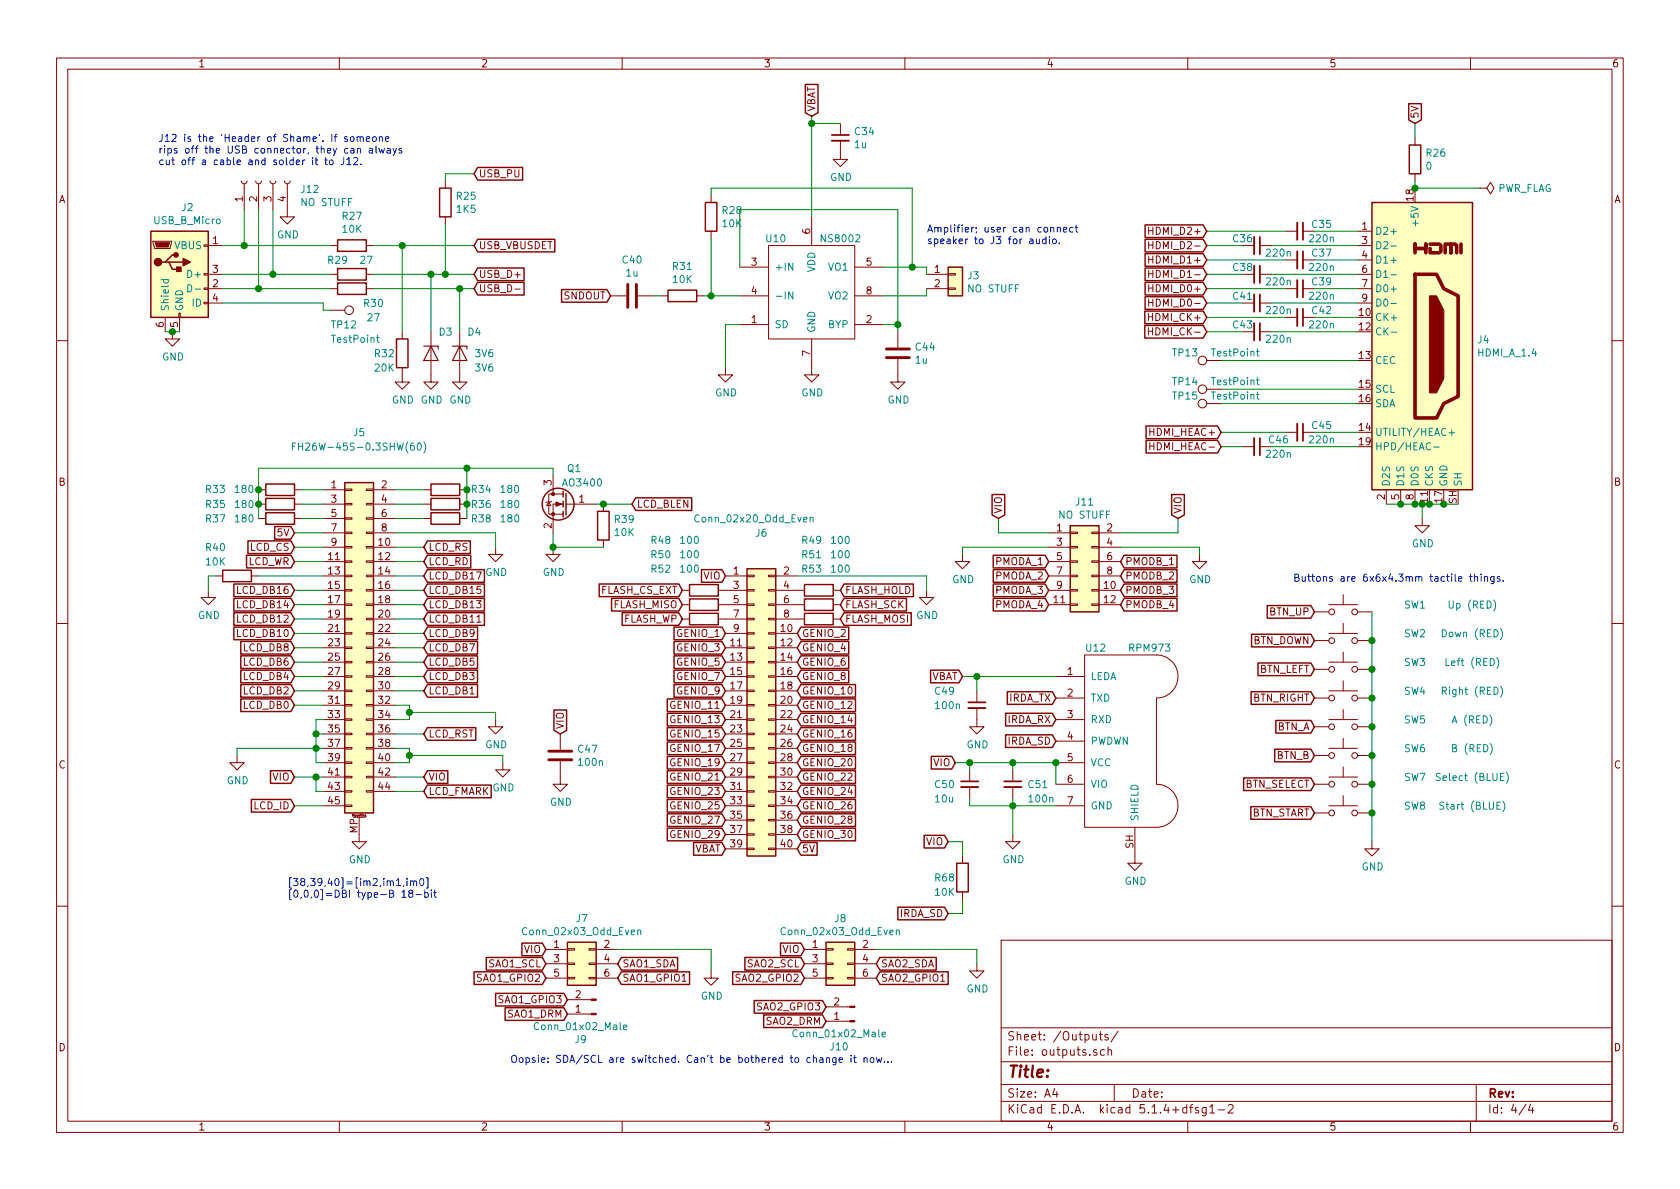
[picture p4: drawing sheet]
<svg xmlns="http://www.w3.org/2000/svg" width="297mm" height="210mm" viewBox="0 0 297 210" stroke-linecap="round" stroke-linejoin="round" font-family="sans-serif">
<defs><g id="words">
<text font-size="2.8" fill="#840000" x="178" y="190.5">Title:</text>
<g font-size="2.1" fill="#840000">
<text x="178" y="184">Sheet: /Outputs/</text>
<text x="178" y="186.7">File: outputs.sch</text>
<text x="178" y="196.9">KiCad E.D.A. kicad 5.1.4+dfsg1-2</text>
<text x="178" y="194.1">Size: A4</text>
<text x="200" y="194.1">Date:</text>
<text x="263" y="194.1">Rev:</text>
<text x="263" y="196.9">Id: 4/4</text>
</g>
<g font-size="1.8" fill="#840000">
<text x="35" y="11.9">1</text>
<text x="85" y="11.9">2</text>
<text x="135" y="11.9">3</text>
<text x="185" y="11.9">4</text>
<text x="235" y="11.9">5</text>
<text x="285" y="11.9">6</text>
<text x="144.1" y="19.8" transform="rotate(-90 144.1 19.8)">VBAT</text>
<text x="250.8" y="21.1" transform="rotate(-90 250.8 21.1)">5V</text>
<text x="10.4" y="35.9">A</text>
<text x="42.9" y="35.7" transform="rotate(-90 42.9 35.7)">1</text>
<text x="45.5" y="35.7" transform="rotate(-90 45.5 35.7)">2</text>
<text x="48" y="35.7" transform="rotate(-90 48 35.7)">3</text>
<text x="50.5" y="35.7" transform="rotate(-90 50.5 35.7)">4</text>
<text x="84.6" y="31.4">USB_PU</text>
<text x="249.9" y="35.5" transform="rotate(-90 249.9 35.5)">18</text>
<text x="285.4" y="35.9">A</text>
<text x="143.3" y="41.4" transform="rotate(-90 143.3 41.4)">6</text>
<text x="203.8" y="41.5">HDMI_D2+</text>
<text x="240.8" y="40.6">1</text>
<text x="37.6" y="43.2">1</text>
<text x="84.6" y="44.1">USB_VBUSDET</text>
<text x="132.9" y="47">3</text>
<text x="153.2" y="47">5</text>
<text x="203.8" y="46.6">HDMI_D1+</text>
<text x="204.2" y="44.1">HDMI_D2-</text>
<text x="240.8" y="43.2">3</text>
<text x="240.8" y="45.7">4</text>
<text x="37.6" y="50.8">2</text>
<text x="37.6" y="48.3">3</text>
<text x="37.6" y="53.3">4</text>
<text x="84.6" y="49.1">USB_D+</text>
<text x="84.6" y="51.7">USB_D-</text>
<text x="99.7" y="53">SNDOUT</text>
<text x="132.9" y="52.1">4</text>
<text x="153.2" y="52.1">8</text>
<text x="165.3" y="48.3">1</text>
<text x="165.3" y="50.8">2</text>
<text x="203.8" y="51.7">HDMI_D0+</text>
<text x="204.2" y="49.1">HDMI_D1-</text>
<text x="240.8" y="48.3">6</text>
<text x="240.8" y="50.8">7</text>
<text x="240.8" y="53.3">9</text>
<text x="29" y="57.9" transform="rotate(-90 29 57.9)">6</text>
<text x="31.5" y="57.9" transform="rotate(-90 31.5 57.9)">5</text>
<text x="132.9" y="57.1">1</text>
<text x="153.2" y="57.1">2</text>
<text x="203.5" y="56.8">HDMI_CK+</text>
<text x="203.9" y="59.3">HDMI_CK-</text>
<text x="204.2" y="54.2">HDMI_D0-</text>
<text x="240.3" y="55.9">10</text>
<text x="240.3" y="58.4">12</text>
<text x="143.3" y="63" transform="rotate(-90 143.3 63)">7</text>
<text x="240.3" y="63.5">13</text>
<text x="240.3" y="68.6">15</text>
<text x="240.3" y="71.1">16</text>
<text x="203.6" y="77.1">HDMI_HEAC+</text>
<text x="240.3" y="76.2">14</text>
<text x="204" y="79.6">HDMI_HEAC-</text>
<text x="240.3" y="78.7">19</text>
<text x="10.4" y="85.9">B</text>
<text x="58.6" y="86.4">1</text>
<text x="58.6" y="88.9">3</text>
<text x="67.5" y="86.4">2</text>
<text x="67.5" y="88.9">4</text>
<text x="97.5" y="85.8" transform="rotate(-90 97.5 85.8)">3</text>
<text x="102.4" y="88.9">1</text>
<text x="112.5" y="89.8">LCD_BLEN</text>
<text x="244.9" y="88.4" transform="rotate(-90 244.9 88.4)">2</text>
<text x="247.4" y="88.4" transform="rotate(-90 247.4 88.4)">5</text>
<text x="249.9" y="88.4" transform="rotate(-90 249.9 88.4)">8</text>
<text x="255" y="88.8" transform="rotate(-90 255 88.8)">17</text>
<text x="257.6" y="89.1" transform="rotate(-90 257.6 89.1)">SH</text>
<text x="285.4" y="85.9">B</text>
<text x="49.1" y="94.9">5V</text>
<text x="58.6" y="91.4">5</text>
<text x="58.6" y="94">7</text>
<text x="67.5" y="91.4">6</text>
<text x="67.5" y="94">8</text>
<text x="97.5" y="93.4" transform="rotate(-90 97.5 93.4)">2</text>
<text x="177.2" y="90.9" transform="rotate(-90 177.2 90.9)">VIO</text>
<text x="186.8" y="94">1</text>
<text x="195.7" y="94">2</text>
<text x="208.9" y="90.9" transform="rotate(-90 208.9 90.9)">VIO</text>
<text x="43.7" y="99.9">LCD_WR</text>
<text x="44.2" y="97.4">LCD_CS</text>
<text x="58.1" y="99.1">11</text>
<text x="58.1" y="101.6">13</text>
<text x="58.6" y="96.5">9</text>
<text x="67" y="96.5">10</text>
<text x="67" y="99.1">12</text>
<text x="67" y="101.6">14</text>
<text x="75.7" y="99.9">LCD_RD</text>
<text x="75.7" y="97.4">LCD_RS</text>
<text x="129.7" y="101.6">1</text>
<text x="138.6" y="101.6">2</text>
<text x="176.1" y="99.9">PMODA_1</text>
<text x="186.8" y="96.5">3</text>
<text x="186.8" y="99.1">5</text>
<text x="186.8" y="101.6">7</text>
<text x="195.7" y="96.5">4</text>
<text x="195.7" y="99.1">6</text>
<text x="195.7" y="101.6">8</text>
<text x="198.9" y="99.9">PMODB_1</text>
<text x="42.1" y="107.6">LCD_DB14</text>
<text x="42.1" y="105">LCD_DB16</text>
<text x="58.1" y="104.1">15</text>
<text x="58.1" y="106.7">17</text>
<text x="67" y="104.1">16</text>
<text x="67" y="106.7">18</text>
<text x="75.7" y="105">LCD_DB15</text>
<text x="75.7" y="102.5">LCD_DB17</text>
<text x="75.7" y="107.6">LCD_DB13</text>
<text x="106.1" y="105">FLASH_CS_EXT</text>
<text x="108.5" y="107.6">FLASH_MISO</text>
<text x="124.4" y="102.5">VIO</text>
<text x="129.7" y="104.1">3</text>
<text x="129.7" y="106.7">5</text>
<text x="138.6" y="104.1">4</text>
<text x="138.6" y="106.7">6</text>
<text x="149.4" y="107.6">FLASH_SCK</text>
<text x="149.4" y="105">FLASH_HOLD</text>
<text x="176.1" y="102.5">PMODA_2</text>
<text x="176.1" y="105">PMODA_3</text>
<text x="176.1" y="107.6">PMODA_4</text>
<text x="186.4" y="106.7">11</text>
<text x="186.8" y="104.1">9</text>
<text x="195.2" y="104.1">10</text>
<text x="195.2" y="106.7">12</text>
<text x="198.9" y="102.5">PMODB_2</text>
<text x="198.9" y="105">PMODB_3</text>
<text x="198.9" y="107.6">PMODB_4</text>
<text x="42.1" y="110.1">LCD_DB12</text>
<text x="42.1" y="112.6">LCD_DB10</text>
<text x="58.1" y="109.2">19</text>
<text x="58.1" y="111.8">21</text>
<text x="67" y="109.2">20</text>
<text x="67" y="111.8">22</text>
<text x="75.7" y="112.6">LCD_DB9</text>
<text x="75.7" y="110.1">LCD_DB11</text>
<text x="110.1" y="110.1">FLASH_WP</text>
<text x="119.8" y="112.6">GENIO_1</text>
<text x="129.7" y="109.2">7</text>
<text x="129.7" y="111.8">9</text>
<text x="138.1" y="111.8">10</text>
<text x="138.6" y="109.2">8</text>
<text x="141.8" y="112.6">GENIO_2</text>
<text x="149.4" y="110.1">FLASH_MOSI</text>
<text x="221.4" y="113.9">BTN_DOWN</text>
<text x="224.5" y="108.8">BTN_UP</text>
<text x="43.1" y="115.2">LCD_DB8</text>
<text x="43.1" y="117.7">LCD_DB6</text>
<text x="58.1" y="114.3">23</text>
<text x="58.1" y="116.8">25</text>
<text x="58.1" y="119.4">27</text>
<text x="67" y="114.3">24</text>
<text x="67" y="116.8">26</text>
<text x="67" y="119.4">28</text>
<text x="75.7" y="115.2">LCD_DB7</text>
<text x="75.7" y="117.7">LCD_DB5</text>
<text x="119.8" y="115.2">GENIO_3</text>
<text x="119.8" y="117.7">GENIO_5</text>
<text x="129.2" y="114.3">11</text>
<text x="129.2" y="116.8">13</text>
<text x="129.2" y="119.4">15</text>
<text x="138.1" y="114.3">12</text>
<text x="138.1" y="116.8">14</text>
<text x="138.1" y="119.4">16</text>
<text x="141.8" y="117.7">GENIO_6</text>
<text x="141.8" y="115.2">GENIO_4</text>
<text x="188.7" y="119.4">1</text>
<text x="222.6" y="119">BTN_LEFT</text>
<text x="43.1" y="125.3">LCD_DB0</text>
<text x="43.1" y="120.3">LCD_DB4</text>
<text x="43.1" y="122.8">LCD_DB2</text>
<text x="58.1" y="121.9">29</text>
<text x="58.1" y="124.5">31</text>
<text x="67" y="121.9">30</text>
<text x="67" y="124.5">32</text>
<text x="75.7" y="120.3">LCD_DB3</text>
<text x="75.7" y="122.8">LCD_DB1</text>
<text x="118.8" y="125.3">GENIO_11</text>
<text x="119.8" y="122.8">GENIO_9</text>
<text x="119.8" y="120.3">GENIO_7</text>
<text x="129.2" y="121.9">17</text>
<text x="129.2" y="124.5">19</text>
<text x="138.1" y="121.9">18</text>
<text x="138.1" y="124.5">20</text>
<text x="141.8" y="125.3">GENIO_12</text>
<text x="141.8" y="122.8">GENIO_10</text>
<text x="141.8" y="120.3">GENIO_8</text>
<text x="164.6" y="120.3">VBAT</text>
<text x="178.3" y="124.1">IRDA_TX</text>
<text x="188.7" y="123.2">2</text>
<text x="221.5" y="124.1">BTN_RIGHT</text>
<text x="58.1" y="127">33</text>
<text x="58.1" y="129.5">35</text>
<text x="67" y="127">34</text>
<text x="67" y="129.5">36</text>
<text x="75.7" y="130.4">LCD_RST</text>
<text x="99.7" y="129" transform="rotate(-90 99.7 129)">VIO</text>
<text x="118.8" y="127.9">GENIO_13</text>
<text x="118.8" y="130.4">GENIO_15</text>
<text x="129.2" y="127">21</text>
<text x="129.2" y="129.5">23</text>
<text x="138.1" y="127">22</text>
<text x="138.1" y="129.5">24</text>
<text x="141.8" y="130.4">GENIO_16</text>
<text x="141.8" y="127.9">GENIO_14</text>
<text x="178.1" y="127.9">IRDA_RX</text>
<text x="178.1" y="131.7">IRDA_SD</text>
<text x="188.7" y="127">3</text>
<text x="188.7" y="130.8">4</text>
<text x="225.7" y="129.2">BTN_A</text>
<text x="10.4" y="135.9">C</text>
<text x="58.1" y="132.1">37</text>
<text x="58.1" y="134.6">39</text>
<text x="58.1" y="137.2">41</text>
<text x="67" y="132.1">38</text>
<text x="67" y="134.6">40</text>
<text x="67" y="137.2">42</text>
<text x="118.8" y="133">GENIO_17</text>
<text x="118.8" y="135.5">GENIO_19</text>
<text x="129.2" y="132.1">25</text>
<text x="129.2" y="134.6">27</text>
<text x="129.2" y="137.2">29</text>
<text x="138.1" y="132.1">26</text>
<text x="138.1" y="134.6">28</text>
<text x="138.1" y="137.2">30</text>
<text x="141.8" y="133">GENIO_18</text>
<text x="141.8" y="135.5">GENIO_20</text>
<text x="165.1" y="135.5">VIO</text>
<text x="188.7" y="134.6">5</text>
<text x="225.7" y="134.2">BTN_B</text>
<text x="285.4" y="135.9">C</text>
<text x="44.9" y="143.1">LCD_ID</text>
<text x="48.2" y="138">VIO</text>
<text x="58.1" y="139.7">43</text>
<text x="58.1" y="142.2">45</text>
<text x="67" y="139.7">44</text>
<text x="75.7" y="138">VIO</text>
<text x="75.7" y="140.6">LCD_FMARK</text>
<text x="118.8" y="143.1">GENIO_25</text>
<text x="118.8" y="140.6">GENIO_23</text>
<text x="118.8" y="138">GENIO_21</text>
<text x="129.2" y="139.7">31</text>
<text x="129.2" y="142.2">33</text>
<text x="138.1" y="139.7">32</text>
<text x="138.1" y="142.2">34</text>
<text x="141.8" y="140.6">GENIO_24</text>
<text x="141.8" y="143.1">GENIO_26</text>
<text x="141.8" y="138">GENIO_22</text>
<text x="188.7" y="138.4">6</text>
<text x="188.7" y="142.2">7</text>
<text x="220" y="139.3">BTN_SELECT</text>
<text x="63.2" y="147.4" transform="rotate(-90 63.2 147.4)">MP</text>
<text x="118.8" y="148.2">GENIO_29</text>
<text x="118.8" y="145.7">GENIO_27</text>
<text x="129.2" y="144.8">35</text>
<text x="129.2" y="147.3">37</text>
<text x="129.2" y="149.9">39</text>
<text x="138.1" y="144.8">36</text>
<text x="138.1" y="147.3">38</text>
<text x="138.1" y="149.9">40</text>
<text x="141.8" y="145.7">GENIO_28</text>
<text x="141.8" y="148.2">GENIO_30</text>
<text x="163.8" y="149.5">VIO</text>
<text x="221.1" y="144.4">BTN_START</text>
<text x="122.7" y="150.7">VBAT</text>
<text x="141.8" y="150.7">5V</text>
<text x="200.4" y="150.1" transform="rotate(-90 200.4 150.1)">SH</text>
<text x="97.9" y="167.6">1</text>
<text x="106.8" y="167.6">2</text>
<text x="143.7" y="167.6">1</text>
<text x="152.6" y="167.6">2</text>
<text x="159.1" y="162.2">IRDA_SD</text>
<text x="84.5" y="173.6">SAO1_GPIO2</text>
<text x="86.4" y="171.1">SAO1_SCL</text>
<text x="92.7" y="168.5">VIO</text>
<text x="97.9" y="170.2">3</text>
<text x="97.9" y="172.7">5</text>
<text x="106.8" y="170.2">4</text>
<text x="106.8" y="172.7">6</text>
<text x="110" y="171.1">SAO1_SDA</text>
<text x="110" y="173.6">SAO1_GPIO1</text>
<text x="130.3" y="173.6">SAO2_GPIO2</text>
<text x="132.1" y="171.1">SAO2_SCL</text>
<text x="138.4" y="168.5">VIO</text>
<text x="143.7" y="170.2">3</text>
<text x="143.7" y="172.7">5</text>
<text x="152.6" y="170.2">4</text>
<text x="152.6" y="172.7">6</text>
<text x="155.7" y="173.6">SAO2_GPIO1</text>
<text x="155.7" y="171.1">SAO2_SDA</text>
<text x="88.3" y="177.4">SAO1_GPIO3</text>
<text x="89.7" y="180">SAO1_DRM</text>
<text x="101.8" y="179.1">1</text>
<text x="101.8" y="176.5">2</text>
<text x="134.1" y="178.7">SAO2_GPIO3</text>
<text x="147.5" y="177.8">2</text>
<text x="10.4" y="185.9">D</text>
<text x="135.4" y="181.2">SAO2_DRM</text>
<text x="147.5" y="180.3">1</text>
<text x="285.4" y="185.9">D</text>
<text x="35" y="199.9">1</text>
<text x="85" y="199.9">2</text>
<text x="135" y="199.9">3</text>
<text x="185" y="199.9">4</text>
<text x="235" y="199.9">5</text>
<text x="285" y="199.9">6</text>
</g>
<g font-size="1.8" fill="#008484">
<text x="151.2" y="23.9">C34</text>
<text x="151.2" y="26.2">1u</text>
<text x="252.2" y="27.7">R26</text>
<text x="53.3" y="34.1">J12</text>
<text x="80.8" y="35.3">R25</text>
<text x="146.8" y="32">GND</text>
<text x="252.2" y="30">0</text>
<text x="264.7" y="34">PWR_FLAG</text>
<text x="27.3" y="39.6">USB_B_Micro</text>
<text x="32.2" y="37.3">J2</text>
<text x="53.3" y="36.4">NO STUFF</text>
<text x="60.6" y="38.9">R27</text>
<text x="60.6" y="41.2">10K</text>
<text x="80.8" y="37.6">1K5</text>
<text x="127.8" y="37.9">R28</text>
<text x="127.8" y="40.2">10K</text>
<text x="232.1" y="40.3">C35</text>
<text x="243.1" y="41.5">D2+</text>
<text x="250.8" y="39.5" transform="rotate(-90 250.8 39.5)">+5V</text>
<text x="30.9" y="44.1">VBUS</text>
<text x="49" y="42.2">GND</text>
<text x="58.1" y="46.7">R29</text>
<text x="63.8" y="46.7">27</text>
<text x="110.1" y="46.6">C40</text>
<text x="119" y="47.7">R31</text>
<text x="135.5" y="42.8">U10</text>
<text x="136.9" y="47.9">+IN</text>
<text x="145.4" y="42.8">NS8002</text>
<text x="146.6" y="47.9">VO1</text>
<text x="218.1" y="42.8">C36</text>
<text x="218.1" y="47.9">C38</text>
<text x="224.1" y="45.4">220n</text>
<text x="231.7" y="47.9">220n</text>
<text x="231.7" y="42.8">220n</text>
<text x="232.1" y="45.4">C37</text>
<text x="243.1" y="44.1">D2-</text>
<text x="243.1" y="46.6">D1+</text>
<text x="33.5" y="49.1">D+</text>
<text x="110.7" y="48.9">1u</text>
<text x="119" y="50.1">10K</text>
<text x="136.9" y="53">-IN</text>
<text x="144.1" y="48.2" transform="rotate(-90 144.1 48.2)">VDD</text>
<text x="146.6" y="53">VO2</text>
<text x="171.1" y="49.4">J3</text>
<text x="171.2" y="51.7">NO STUFF</text>
<text x="218.1" y="53">C41</text>
<text x="224.1" y="50.5">220n</text>
<text x="231.7" y="53">220n</text>
<text x="232.1" y="50.5">C39</text>
<text x="243.1" y="49.1">D1-</text>
<text x="243.1" y="51.7">D0+</text>
<text x="29.8" y="55.1" transform="rotate(-90 29.8 55.1)">Shield</text>
<text x="32.4" y="55.1" transform="rotate(-90 32.4 55.1)">GND</text>
<text x="34" y="54.2">ID</text>
<text x="58.7" y="58.1">TP12</text>
<text x="64.4" y="54.3">R30</text>
<text x="65.1" y="56.8">27</text>
<text x="77.7" y="59.4">D3</text>
<text x="82.8" y="59.4">D4</text>
<text x="136.9" y="58">SD</text>
<text x="144.1" y="58.9" transform="rotate(-90 144.1 58.9)">GND</text>
<text x="146.5" y="58">BYP</text>
<text x="218.1" y="58.1">C43</text>
<text x="224.1" y="55.5">220n</text>
<text x="231.7" y="58.1">220n</text>
<text x="232.1" y="55.5">C42</text>
<text x="243.1" y="56.8">CK+</text>
<text x="243.1" y="59.3">CK-</text>
<text x="243.1" y="54.2">D0-</text>
<text x="28.7" y="63.7">GND</text>
<text x="58.8" y="60.6">TestPoint</text>
<text x="66.3" y="63.2">R32</text>
<text x="66.3" y="65.7">20K</text>
<text x="84.1" y="65.7">3V6</text>
<text x="84.1" y="63.2">3V6</text>
<text x="161.9" y="64.3">1u</text>
<text x="162" y="62">C44</text>
<text x="207.4" y="63">TP13</text>
<text x="214.4" y="63">TestPoint</text>
<text x="224.1" y="60.6">220n</text>
<text x="243.1" y="64.4">CEC</text>
<text x="261.3" y="60.7">J4</text>
<text x="261.4" y="63">HDMI_A_1.4</text>
<text x="69.3" y="71.4">GND GND GND</text>
<text x="126.4" y="70.1">GND</text>
<text x="141.7" y="70.1">GND</text>
<text x="156.9" y="71.4">GND</text>
<text x="207.4" y="70.7">TP15</text>
<text x="207.4" y="68.1">TP14</text>
<text x="214.4" y="70.7">TestPoint</text>
<text x="214.4" y="68.1">TestPoint</text>
<text x="243.1" y="69.5">SCL</text>
<text x="62.5" y="77.1">J5</text>
<text x="232.1" y="75.9">C45</text>
<text x="243.1" y="77.1">UTILITY/HEAC+</text>
<text x="243.1" y="72">SDA</text>
<text x="53.5" y="79.7">FH26W-45S-0.3SHW(60)</text>
<text x="100.4" y="83.5">Q1</text>
<text x="224.1" y="80.9">220n</text>
<text x="224.4" y="78.4">C46</text>
<text x="231.7" y="78.4">220n</text>
<text x="243.1" y="79.6">HPD/HEAC-</text>
<text x="36.4" y="87.2">R33</text>
<text x="36.5" y="89.8">R35</text>
<text x="41.7" y="87.2">180</text>
<text x="41.7" y="89.8">180</text>
<text x="83.4" y="87.2">R34</text>
<text x="83.5" y="89.8">R36</text>
<text x="88.7" y="87.2">180</text>
<text x="88.7" y="89.8">180</text>
<text x="99.7" y="86">AO3400</text>
<text x="190.3" y="89.4">J11</text>
<text x="245.7" y="86.1" transform="rotate(-90 245.7 86.1)">D2S</text>
<text x="248.3" y="86.1" transform="rotate(-90 248.3 86.1)">D1S</text>
<text x="250.8" y="86.1" transform="rotate(-90 250.8 86.1)">D0S</text>
<text x="253.4" y="86.1" transform="rotate(-90 253.4 86.1)">CKS</text>
<text x="255.9" y="86.1" transform="rotate(-90 255.9 86.1)">GND</text>
<text x="258.4" y="86.1" transform="rotate(-90 258.4 86.1)">SH</text>
<text x="36.5" y="92.4">R37</text>
<text x="41.7" y="92.4">180</text>
<text x="83.5" y="92.4">R38</text>
<text x="88.7" y="92.4">180</text>
<text x="108.7" y="92.5">R39</text>
<text x="108.7" y="94.8">10K</text>
<text x="123.3" y="92.4">Conn_02x20_Odd_Even</text>
<text x="133.7" y="94.9">J6</text>
<text x="187.4" y="91.7">NO STUFF</text>
<text x="36.5" y="97.5">R40</text>
<text x="36.5" y="100">10K</text>
<text x="85.8" y="101.8">GND</text>
<text x="96" y="101.8">GND</text>
<text x="115.2" y="101.3">R52</text>
<text x="115.2" y="98.7">R50</text>
<text x="115.2" y="96.2">R48</text>
<text x="120.4" y="101.3">100</text>
<text x="120.4" y="98.7">100</text>
<text x="120.4" y="96.2">100</text>
<text x="141.9" y="96.2">R49</text>
<text x="141.9" y="98.7">R51</text>
<text x="141.9" y="101.3">R53</text>
<text x="147.1" y="96.2">100</text>
<text x="147.1" y="98.7">100</text>
<text x="147.1" y="101.3">100</text>
<text x="249.6" y="96.8">GND</text>
<text x="168.4" y="103.1">GND</text>
<text x="210.3" y="103.1">GND</text>
<text x="248.3" y="107.6">SW1</text>
<text x="256.5" y="107.6">Up (RED)</text>
<text x="35" y="109.5">GND</text>
<text x="162" y="109.5">GND</text>
<text x="248.3" y="112.7">SW2</text>
<text x="255.2" y="112.7">Down (RED)</text>
<text x="192.1" y="115.2">U12</text>
<text x="199.8" y="115.2">RPM973</text>
<text x="248.3" y="117.8">SW3</text>
<text x="256" y="117.8">Left (RED)</text>
<text x="165.4" y="122.9">C49</text>
<text x="165.6" y="125.4">100n</text>
<text x="192.8" y="120.3">LEDA</text>
<text x="192.8" y="124.1">TXD</text>
<text x="248.3" y="122.9">SW4</text>
<text x="255.4" y="122.9">Right (RED)</text>
<text x="192.8" y="127.9">RXD</text>
<text x="192.8" y="131.7">PWDWN</text>
<text x="248.3" y="127.9">SW5</text>
<text x="257" y="127.9">A (RED)</text>
<text x="85.8" y="132.3">GND</text>
<text x="102.3" y="133.1">C47</text>
<text x="102.4" y="135.4">100n</text>
<text x="170.9" y="132.3">GND</text>
<text x="192.8" y="135.5">VCC</text>
<text x="248.3" y="133">SW6</text>
<text x="257" y="133">B (RED)</text>
<text x="40.1" y="138.7">GND</text>
<text x="87.1" y="139.9">GND</text>
<text x="97.2" y="142.5">GND</text>
<text x="165.4" y="139.4">C50</text>
<text x="165.4" y="141.9">10u</text>
<text x="181.9" y="139.4">C51</text>
<text x="182.1" y="141.9">100n</text>
<text x="192.8" y="139.3">VIO</text>
<text x="192.8" y="143.1">GND</text>
<text x="248.3" y="143.2">SW8</text>
<text x="248.3" y="138.1">SW7</text>
<text x="254.5" y="138.1">Select (BLUE)</text>
<text x="255.1" y="143.2">Start (BLUE)</text>
<text x="201.3" y="145.3" transform="rotate(-90 201.3 145.3)">SHIELD</text>
<text x="61.7" y="152.6">GND</text>
<text x="165.4" y="155.9">R68</text>
<text x="177.2" y="152.6">GND</text>
<text x="240.7" y="153.9">GND</text>
<text x="165.4" y="158.4">10K</text>
<text x="198.8" y="156.5">GND</text>
<text x="92.8" y="165.4">Conn_02x03_Odd_Even</text>
<text x="101.9" y="163.1">J7</text>
<text x="138.5" y="165.4">Conn_02x03_Odd_Even</text>
<text x="147.6" y="163.1">J8</text>
<text x="123.9" y="176.8">GND</text>
<text x="170.9" y="175.5">GND</text>
<text x="95" y="182.2">Conn_01x02_Male</text>
<text x="101.7" y="184.5">J9</text>
<text x="140.7" y="183.4">Conn_01x02_Male</text>
<text x="146.9" y="185.7">J10</text>
</g>
<g font-size="1.8" fill="#0000c2">
<text x="27.9" y="25.1">J12 is the 'Header of Shame'. If someone</text>
<text x="27.9" y="27.1">rips off the USB connector, they can always</text>
<text x="27.9" y="29.2">cut off a cable and solder it to J12.</text>
<text x="163.8" y="41.1">Amplifier; user can connect</text>
<text x="163.8" y="43.2">speaker to J3 for audio.</text>
<text x="228.6" y="102.9">Buttons are 6x6x4.3mm tactile things.</text>
<text x="50.8" y="156.7">[38,39,40]=[im2,im1,im0]</text>
<text x="50.8" y="158.7">[0,0,0]=DBI type-B 18-bit</text>
<text x="90.2" y="188">Oopsie: SDA/SCL are switched. Can't be bothered to change it now...</text>
</g>
<text font-size="1.8" fill="#008400" x="252.5" y="88.8" transform="rotate(-90 252.5 88.8)">11</text>
<text font-size=".5" fill="#840000" x="62.3" y="144.4">Mounting</text>
</g></defs>
<g fill="none" stroke="#840000" stroke-width=".18">
<path d="M10 10.3h277v189.9h-277zM12 12.2h273v186.1h-273zM60 10.3v1.9M110 10.3v1.9M160 10.3v1.9M210 10.3v1.9M260 10.3v1.9M42.7 32l.1 .3 .3 .2 .4-.1 .2-.4M43.2 32.5v4.6M45.2 32l.1 .3 .3 .2 .4-.1 .2-.4M45.7 32.5v4.6M47.8 32l.1 .3 .3 .2 .4-.1 .2-.4"/>
<path d="M48.3 32.5v4.6M50.3 32l.1 .3 .3 .2 .4-.1 .2-.4M50.8 32.5v5.8h1.3l-1.3 1.3-1.3-1.3h1.3M78.7 32v1.3M78.7 38.3v1.3M125.7 34.5v1.3M143.5 38.3v5.1M148.6 24.9v3.3h1.3l-1.3 1.3-1.3-1.3h1.3M148.6 21.8v2.1M250.2 24.4v1.2M250.2 30.7v1.3M261.6 33.3h1.3l.6-1 .7 1-.7 1-.6-1"/>
<path d="M261.6 33.3h.1M27.1 42.7h3.3v.2l-.3 1h-2.8zM29.2 56.1v2.6M30.5 58.7v1.2h1.2l-1.2 1.3-1.3-1.3h1.3M31.6 55.4h.3v.7h-.3zM31.7 56.1v2.6M36.1 53.5h.7v.2h-.7zM36.1 50.9h.7v.3h-.7zM36.1 48.4h.7v.2h-.7zM36.1 43.3h.7v.3h-.7zM36.8 48.5h2.6M36.8 51h2.6"/>
<path d="M36.8 43.4h2.6M36.8 53.6h2.6M58.4 48.5h1.3M58.4 51h1.3M58.4 43.4h1.3M58.4 54.9h2.6M64.8 48.5h1.2M64.8 51h1.2M64.8 43.4h1.2M71.1 58.7v1.2M76.2 58.7v8.9h1.3l-1.3 1.2-1.3-1.2h1.3M81.3 58.7v8.9h1.2l-1.2 1.2-1.3-1.2h1.3"/>
<path d="M91 51.1h1M107.9 52.3h2.8M112.8 52.3h2.8M116.8 52.3h1.3M123.2 52.3h1.3M125.7 40.9v1.3M130.8 57.4h5.1M130.8 47.2h5.1M130.8 52.3h5.1M135.9 43.4h15.2v16.5h-15.2zM143.5 59.9v6.4h1.3l-1.3 1.3-1.3-1.3h1.3M151.1 57.4h5.1"/>
<path d="M151.1 47.2h5.1M151.1 52.3h5.1M158.7 58.7v2.8M163.8 48.5h3.8M163.8 51h3.8M167.6 50.9h1.3v.3h-1.3zM167.6 48.4h1.3v.2h-1.3zM203 58v1.2M203 58.6h.8M203.1 40.2v1.2M203.1 42.7v1.3M203.1 45.3v1.2"/>
<path d="M203.1 47.8v1.3M203.1 50.3v1.3M203.1 52.9v1.2M203.1 40.8h.7M203.1 53.5h.7M203.1 50.9h.7M203.1 48.4h.7M203.1 45.9h.7M203.1 43.3h.7M219.7 53.6h2M222.8 48.5h2M222.8 43.4h2"/>
<path d="M222.8 53.6h2M222.8 58.7h2M227.3 51h2.1M227.3 46h2.1M227.3 40.9h2.1M227.3 56.1h2.1M230.4 51h2M230.4 46h2M230.4 40.9h2M230.4 56.1h2M240 48.5h2.6M240 51h2.6"/>
<path d="M240 43.4h2.6M240 53.6h2.6M240 46h2.6M240 40.9h2.6M10 60.2h2M71.1 65v2.6h1.3l-1.3 1.2-1.3-1.2h1.3M128.3 65v1.3h1.2l-1.2 1.3-1.3-1.3h1.3M158.7 63.5v4.1h1.3l-1.3 1.2-1.2-1.2h1.2M203.3 78.3v1.2M203.3 78.9h.7M213.4 71.4h2.5M213.4 63.7h2.5"/>
<path d="M213.4 68.8h2.5M219.7 79h2M222.8 79h2M227.3 76.4h2.1M230.4 76.4h2M285 60.2h2M45.7 86.6h1.3M45.7 89.1h1.3M45.7 91.7h1.3M52.1 86.6h1.2M52.1 89.1h1.2M52.1 91.7h1.2"/>
<path d="M57.1 86.6h3.9M57.1 96.8h3.9M57.1 99.3h3.9M57.1 89.1h3.9M57.1 91.7h3.9M57.1 94.2h3.9M61 89h1.2v.3h-1.2zM61 86.5h1.2v.2h-1.2zM61 99.2h1.2v.2h-1.2zM61 96.6h1.2v.3h-1.2zM61 94.1h1.2v.3h-1.2zM61 91.6h1.2v.2h-1.2z"/>
<path d="M64.8 89h1.2v.3h-1.2zM64.8 86.5h1.2v.2h-1.2zM64.8 99.2h1.2v.2h-1.2zM64.8 96.6h1.2v.3h-1.2zM64.8 94.1h1.2v.3h-1.2zM64.8 91.6h1.2v.2h-1.2zM66 86.6h3.8M66 96.8h3.8M66 99.3h3.8M66 89.1h3.8M66 91.7h3.8M66 94.2h3.8"/>
<path d="M74.9 86.6h1.3M74.9 89.1h1.3M74.9 91.7h1.3M81.3 86.6h1.2M81.3 89.1h1.2M81.3 91.7h1.2M87.6 96.8v1.2h1.3l-1.3 1.3-1.2-1.3h1.2M97 88.8l.4 .6h-.8zM97.5 88.6l-.1 .2h-.8l-.1 .1M97.8 96.8v1.2h1.3l-1.3 1.3-1.3-1.3h1.3M97.8 87.4h-.8v3.5h2.6M97.8 87.4h1.8"/>
<path d="M97.8 84.1v3.3M99.6 89.1h-1.8v5.1M100.1 89.1h.2M100.3 89.1h5.1M106.7 89.1v1.3M106.7 95.5v1.3M170.2 98v1.3h1.2l-1.2 1.3-1.3-1.3h1.3M185.4 96.8h3.8M185.4 99.3h3.8M185.4 94.2h3.8M189.2 96.6h1.3v.3h-1.3zM189.2 94.1h1.3v.3h-1.3z"/>
<path d="M189.2 99.2h1.3v.2h-1.3zM193 96.6h1.3v.3h-1.3zM193 94.1h1.3v.3h-1.3zM193 99.2h1.3v.2h-1.3zM194.3 96.8h3.8M194.3 99.3h3.8M194.3 94.2h3.8M212.1 98v1.3h1.3l-1.3 1.3-1.3-1.3h1.3M245.1 86.6v2.5M247.6 86.6v2.5M250.2 86.6v2.5M251.5 91.7v1.3h1.2l-1.2 1.2-1.3-1.2h1.3"/>
<path d="M10 110.3h2M36.8 104.4v1.3h1.3l-1.3 1.2-1.2-1.2h1.2M38.1 101.8h1.3M44.4 101.8h1.3M57.1 104.4h3.9M57.1 109.5h3.9M57.1 106.9h3.9M57.1 101.8h3.9M57.1 112h3.9M57.1 114.5h3.9M57.1 117.1h3.9M57.1 119.6h3.9"/>
<path d="M61 119.5h1.2v.3h-1.2zM61 117h1.2v.2h-1.2zM61 111.9h1.2v.2h-1.2zM61 109.3h1.2v.3h-1.2zM61 106.8h1.2v.3h-1.2zM61 104.3h1.2v.2h-1.2zM61 114.4h1.2v.3h-1.2zM61 101.7h1.2v.3h-1.2zM64.8 119.5h1.2v.3h-1.2zM64.8 117h1.2v.2h-1.2zM64.8 111.9h1.2v.2h-1.2zM64.8 109.3h1.2v.3h-1.2z"/>
<path d="M64.8 106.8h1.2v.3h-1.2zM64.8 104.3h1.2v.2h-1.2zM64.8 114.4h1.2v.3h-1.2zM64.8 101.7h1.2v.3h-1.2zM66 104.4h3.8M66 109.5h3.8M66 106.9h3.8M66 101.8h3.8M66 112h3.8M66 114.5h3.8M66 117.1h3.8M66 119.6h3.8"/>
<path d="M84.3 110h.7M120.6 104.4h1.3M120.6 109.5h1.3M120.6 106.9h1.3M127 104.4h5.1M127 109.5h5.1M127 106.9h5.1M128.3 101.8h3.8M128.3 112h3.8M128.3 114.5h3.8M128.3 117.1h3.8M128.3 119.6h3.8"/>
<path d="M132.1 119.5h1.2v.3h-1.2zM132.1 117h1.2v.2h-1.2zM132.1 114.4h1.2v.3h-1.2zM132.1 111.9h1.2v.2h-1.2zM132.1 109.3h1.2v.3h-1.2zM132.1 106.8h1.2v.3h-1.2zM132.1 104.3h1.2v.2h-1.2zM132.1 101.7h1.2v.3h-1.2zM135.9 119.5h1.3v.3h-1.3zM135.9 117h1.3v.2h-1.3zM135.9 114.4h1.3v.3h-1.3zM135.9 111.9h1.3v.2h-1.3z"/>
<path d="M135.9 109.3h1.3v.3h-1.3zM135.9 106.8h1.3v.3h-1.3zM135.9 104.3h1.3v.2h-1.3zM135.9 101.7h1.3v.3h-1.3zM137.2 104.4h5M137.2 109.5h5M137.2 106.9h5M137.2 101.8h3.8M137.2 112h3.8M137.2 114.5h3.8M137.2 117.1h3.8M137.2 119.6h3.8"/>
<path d="M147.3 104.4h1.3M147.3 109.5h1.3M147.3 106.9h1.3M163.8 104.4v1.3h1.3l-1.3 1.2-1.2-1.2h1.2M185.4 104.4h3.8M185.4 106.9h3.8M185.4 101.8h3.8M186.7 119.6h5.1M189.2 104.3h1.3v.2h-1.3zM189.2 106.8h1.3v.3h-1.3zM189.2 101.7h1.3v.3h-1.3zM191.8 115.8h12.7a3.8 3.8 0 0 1 3.8 3.8 3.8 3.8 0 0 1-3.8 3.8v15.3a3.8 3.8 0 0 1 3.8 3.8 3.8 3.8 0 0 1-3.8 3.8h-12.7z"/>
<path d="M193 104.3h1.3v.2h-1.3zM193 106.8h1.3v.3h-1.3zM193 101.7h1.3v.3h-1.3zM194.3 104.4h3.8M194.3 106.9h3.8M194.3 101.8h3.8M232.4 118.4h2.5M232.4 113.3h2.5M232.4 108.2h2.5M234.9 106.9h5.1M234.9 112h5.1M234.9 117.1h5.1"/>
<path d="M237.5 105.2v1.7M237.5 110.2v1.8M237.5 115.3v1.8M240 118.4h2.6M240 113.3h2.6M240 108.2h2.6M285 110.3h2M41.9 133.6v1.3h1.3l-1.3 1.2-1.3-1.2h1.3M57.1 122.2h3.9M57.1 124.7h3.9M57.1 127.2h3.9M57.1 129.8h3.9"/>
<path d="M57.1 132.3h3.9M57.1 134.9h3.9M57.1 137.4h3.9M57.1 139.9h3.9M61 122h1.2v.3h-1.2zM61 124.6h1.2v.2h-1.2zM61 127.1h1.2v.3h-1.2zM61 129.7h1.2v.2h-1.2zM61 132.2h1.2v.3h-1.2zM61 134.7h1.2v.3h-1.2zM61 137.3h1.2v.2h-1.2zM61 139.8h1.2v.3h-1.2z"/>
<path d="M64.8 122h1.2v.3h-1.2zM64.8 124.6h1.2v.2h-1.2zM64.8 127.1h1.2v.3h-1.2zM64.8 129.7h1.2v.2h-1.2zM64.8 132.2h1.2v.3h-1.2zM64.8 134.7h1.2v.3h-1.2zM64.8 137.3h1.2v.2h-1.2zM64.8 139.8h1.2v.3h-1.2zM66 122.2h3.8M66 124.7h3.8M66 127.2h3.8M66 129.8h3.8"/>
<path d="M66 132.3h3.8M66 134.9h3.8M66 137.4h3.8M66 139.9h3.8M87.6 127.2v1.3h1.3l-1.3 1.3-1.2-1.3h1.2M88.9 134.9v1.2h1.3l-1.3 1.3-1.3-1.3h1.3M99.1 134.6v4.1h1.2l-1.2 1.2-1.3-1.2h1.3M99.1 129.8v2.8M128.3 122.2h3.8M128.3 124.7h3.8M128.3 127.2h3.8M128.3 129.8h3.8"/>
<path d="M128.3 132.3h3.8M128.3 134.9h3.8M128.3 137.4h3.8M128.3 139.9h3.8M132.1 129.7h1.2v.2h-1.2zM132.1 132.2h1.2v.3h-1.2zM132.1 134.7h1.2v.3h-1.2zM132.1 137.3h1.2v.2h-1.2zM132.1 139.8h1.2v.3h-1.2zM132.1 127.1h1.2v.3h-1.2zM132.1 122h1.2v.3h-1.2zM132.1 124.6h1.2v.2h-1.2z"/>
<path d="M135.9 129.7h1.3v.2h-1.3zM135.9 132.2h1.3v.3h-1.3zM135.9 134.7h1.3v.3h-1.3zM135.9 137.3h1.3v.2h-1.3zM135.9 139.8h1.3v.3h-1.3zM135.9 127.1h1.3v.3h-1.3zM135.9 122h1.3v.3h-1.3zM135.9 124.6h1.3v.2h-1.3zM137.2 122.2h3.8M137.2 124.7h3.8M137.2 127.2h3.8M137.2 129.8h3.8"/>
<path d="M137.2 132.3h3.8M137.2 134.9h3.8M137.2 137.4h3.8M137.2 139.9h3.8M171.4 136.1v2.1M171.4 139.2v2M172.7 125.2v3.3h1.3l-1.3 1.3-1.3-1.3h1.3M172.7 122.2v2M179.1 136.1v2.1M179.1 139.2v2M186.7 127.2h5.1M186.7 134.9h5.1"/>
<path d="M186.7 138.7h5.1M186.7 123.4h5.1M186.7 131.1h5.1M232.4 138.7h2.5M232.4 133.6h2.5M232.4 128.5h2.5M232.4 123.4h2.5M234.9 122.2h5.1M234.9 127.2h5.1M234.9 132.3h5.1M234.9 137.4h5.1M237.5 120.4v1.8"/>
<path d="M237.5 125.5v1.7M237.5 130.6v1.7M237.5 135.6v1.8M240 138.7h2.6M240 133.6h2.6M240 128.5h2.6M240 123.4h2.6M57.1 142.5h3.9M61 142.4h1.2v.2h-1.2zM62.5 144.5h2M63.5 144.5v4.3h1.3l-1.3 1.3-1.3-1.3h1.3M64.7 144.3h-.2l.1-.2h.1v.3l-.2 .1"/>
<path d="M128.3 142.5h3.8M128.3 145h3.8M128.3 147.6h3.8M128.3 150.1h3.8M132.1 142.4h1.2v.2h-1.2zM132.1 144.9h1.2v.3h-1.2zM132.1 147.4h1.2v.3h-1.2zM132.1 150h1.2v.2h-1.2zM135.9 142.4h1.3v.2h-1.3zM135.9 144.9h1.3v.3h-1.3zM135.9 147.4h1.3v.3h-1.3zM135.9 150h1.3v.2h-1.3z"/>
<path d="M137.2 142.5h3.8M137.2 145h3.8M137.2 147.6h3.8M137.2 150.1h3.8M170.2 151.4v1.2M170.2 157.7v1.3M179.1 147.6v1.2h1.2l-1.2 1.3-1.3-1.3h1.3M186.7 142.5h5.1M200.7 146.3v6.3h1.2l-1.2 1.3-1.3-1.3h1.3M232.4 143.8h2.5M234.9 142.5h5.1M237.5 140.7v1.8"/>
<path d="M240 143.8h2.6M242.6 148.8v1.3h1.2l-1.2 1.3-1.3-1.3h1.3M10 160.2h2M96.5 167.9h3.8M96.5 170.4h3.8M96.5 173h3.8M100.3 172.8h1.3v.3h-1.3zM100.3 167.8h1.3v.2h-1.3zM100.3 170.3h1.3v.3h-1.3zM100.3 176.8h4.2M100.3 179.3h4.2M104.1 172.8h1.3v.3h-1.3z"/>
<path d="M104.1 167.8h1.3v.2h-1.3zM104.1 170.3h1.3v.3h-1.3zM105.4 167.9h3.8M105.4 170.4h3.8M105.4 173h3.8M125.7 171.7v1.3h1.3l-1.3 1.2-1.2-1.2h1.2M142.2 167.9h3.8M142.2 170.4h3.8M142.2 173h3.8M146 172.8h1.3v.3h-1.3zM146 167.8h1.3v.2h-1.3zM146 170.3h1.3v.3h-1.3z"/>
<path d="M146 178h4.3M149.9 172.8h1.2v.3h-1.2zM149.9 167.8h1.2v.2h-1.2zM149.9 170.3h1.2v.3h-1.2zM151.1 167.9h3.8M151.1 170.4h3.8M151.1 173h3.8M172.7 170.4v1.3h1.3l-1.3 1.3-1.3-1.3h1.3M177 166.3h108v32h-108zM285 160.2h2M60 198.3v1.9M110 198.3v1.9"/>
<path d="M146 180.6h4.3M160 198.3v1.9M177 194.8h108M177 191.8h108M177 187.8h108M177 181.8h108M186.5 192.5l-.4 1h1M186.8 193v1M193.9 185.7l-.4-.1-.2 .2 .1 .2 .5 .2v.3h-.6M194.3 182.9h.6M194.6 182.4v1.3l.3 .2M195.3 185.7l-.5-.1-.2 .3v.6l.2 .1 .5-.1"/>
<path d="M195.9 185.7l.2-.1 .4 .1v.9M195.9 183a.37 .37 0 0 0-.6 .1l.1 .3 .5 .1 .1 .1-.2 .3-.5-.1M195.9 185.1v1.5M197 191.8v3M197.7 182.3l-1.3 2M210 198.3v1.9M210.3 195.8h.6M210.9 195.3l-.4 .2v1.3M211.9 195.9l-.4-.1-.2 .2 .1 .3 .5 .1v.3h-.6M213.3 195.8v1.2l-.3 .3h-.4M213.3 195.9l-.5-.1-.3 .3 .1 .6 .2 .1 .5-.1M213.9 195.8l.4-.5v1.5"/>
<path d="M213.9 196.8h.9M215.4 196.3h1.1M217.2 195.5l.2-.2h.4l.2 .5-.9 1h.9M260 198.3v1.9M261 191.8v6.5M269.8 195.2l-1.2 2M270.6 195.2l-.3 1.1h.9M271 195.8v1"/>
<circle cx="61.7" cy="54.9" r=".76"/>
<circle cx="212.6" cy="63.7" r=".76"/>
<circle cx="212.6" cy="71.4" r=".76"/>
<circle cx="212.6" cy="68.8" r=".76"/>
<circle cx="235.5" cy="108.2" r=".51"/>
<circle cx="235.5" cy="118.4" r=".51"/>
<circle cx="235.5" cy="113.3" r=".51"/>
<circle cx="239.5" cy="108.2" r=".51"/>
<circle cx="239.5" cy="113.3" r=".51"/>
<circle cx="239.5" cy="118.4" r=".51"/>
<circle cx="235.5" cy="123.4" r=".51"/>
<circle cx="235.5" cy="128.5" r=".51"/>
<circle cx="235.5" cy="138.7" r=".51"/>
<circle cx="235.5" cy="133.6" r=".51"/>
<circle cx="239.5" cy="123.4" r=".51"/>
<circle cx="239.5" cy="133.6" r=".51"/>
<circle cx="239.5" cy="128.5" r=".51"/>
<circle cx="239.5" cy="138.7" r=".51"/>
<circle cx="235.5" cy="143.8" r=".51"/>
<circle cx="239.5" cy="143.8" r=".51"/>
</g>
<g fill="none" stroke="#840000" stroke-width=".25">
<path d="M142.4 14.9h2.2v5l-1.1 .7-1.1-.7zM249.1 18.3h2.2v2.9l-1.1 .6-1.1-.6zM77.7 33.3h2.1v5h-2.1zM84.5 29.6h7.9v2.2h-7.9l-.7-1.1zM124.7 35.8h2v5.1h-2zM202.5 39.8h10.2l.7 1.1-.7 1.1h-10.2zM242.6 35.8h17.7v50.8h-17.7zM249.2 25.6h2v5.1h-2zM26.7 40.9h10.1v15.2h-10.1zM29.2 46.3h.6l.7 1.3h1.2M29.8 46.3h2.6M31.1 45.1h-.6l-1.3 1.2h-.6"/>
<path d="M59.7 42.4h5.1v2h-5.1zM59.7 50h5.1v2.1h-5.1zM59.7 47.5h5.1v2h-5.1zM70.1 59.9h2v5.1h-2zM84.5 47.4h8.2v2.2h-8.2l-.7-1.1zM84.5 49.9h8.2v2.3h-8.2l-.7-1.2zM84.5 42.3h13.6v2.2h-13.6l-.7-1.1zM99.3 51.2h8l.6 1.1-.6 1.1h-8zM118.1 51.3h5.1v2h-5.1zM167.6 47.2h2.6v5.1h-2.6zM202.4 57.6h10.3l.7 1.1-.7 1.1h-10.3zM202.4 55h10.3l.7 1.1-.7 1.1h-10.3z"/>
<path d="M202.5 52.5h10.2l.7 1.1-.7 1.1h-10.2zM202.5 49.9h10.2l.7 1.1-.7 1.2h-10.2zM202.5 47.4h10.2l.7 1.1-.7 1.1h-10.2zM202.5 44.9h10.2l.7 1.1-.7 1.1h-10.2zM202.5 42.3h10.2l.7 1.1-.7 1.1h-10.2zM202.6 75.3h12.7l.6 1.1-.6 1.2h-12.7zM202.6 77.9h12.7l.6 1.1-.6 1.1h-12.7zM43.6 98.2h7.8l.7 1.1-.7 1.1h-7.8zM43.8 95.7h7.6l.7 1.1-.7 1.1h-7.6zM47 85.6h5.1v2h-5.1zM47 88.1h5.1v2.1h-5.1zM47 90.7h5.1v2h-5.1z"/>
<path d="M48.6 93.1h2.8l.7 1.1-.7 1.1h-2.8zM61 85.3h5v58.5h-5zM75.6 98.2h7.6v2.2h-7.6l-.7-1.1zM75.6 95.7h7.6v2.2h-7.6l-.7-1.1zM76.2 85.6h5.1v2h-5.1zM76.2 88.1h5.1v2.1h-5.1zM76.2 90.7h5.1v2h-5.1zM99.6 86.9v1M99.6 88.6v1.1M99.6 90.4v1M100.1 87.2v3.9M105.7 90.4h2v5.1h-2z"/>
<path d="M112.4 88h9.9v2.3h-9.9l-.6-1.2zM175.4 87.4h2.2v3.7l-1.1 .6-1.1-.6zM175.6 98.2h9.2l.6 1.1-.6 1.1h-9.2zM189.2 93h5.1v15.2h-5.1zM198.8 98.2h9.3v2.2h-9.3l-.7-1.1zM207.2 87.4h2.2v3.7l-1.1 .6-1.1-.6zM39.4 100.8h5v2.1h-5zM41.4 105.8h10l.7 1.1-.7 1.1h-10zM41.4 103.3h10l.7 1.1-.7 1.1h-10zM41.4 108.4h10l.7 1.1-.7 1.1h-10zM41.4 110.9h10l.7 1.1-.7 1.1h-10zM42.6 113.4h8.8l.7 1.1-.7 1.2h-8.8z"/>
<path d="M42.6 116h8.8l.7 1.1-.7 1.1h-8.8zM42.6 118.5h8.8l.7 1.1-.7 1.1h-8.8zM75.6 113.4h8.8v2.3h-8.8l-.7-1.2zM75.6 116h8.8v2.2h-8.8l-.7-1.1zM75.6 118.5h8.8v2.2h-8.8l-.7-1.1zM75.6 103.3h10v2.2h-10l-.7-1.1zM75.6 100.7h10v2.3h-10l-.7-1.2zM75.6 110.9h8.8v2.2h-8.8l-.7-1.1zM75.6 105.8h10v2.2h-10l-.7-1.1zM75.6 108.4h10v2.2h-10l-.7-1.1zM105.9 103.3h14.1l.6 1.1-.6 1.1h-14.1zM108.1 105.8h11.9l.6 1.1-.6 1.1h-11.9z"/>
<path d="M110 108.4h10l.6 1.1-.6 1.1h-10zM119.2 110.9h8.4l.7 1.1-.7 1.1h-8.4zM119.2 113.4h8.4l.7 1.1-.7 1.2h-8.4zM119.2 116h8.4l.7 1.1-.7 1.1h-8.4zM119.2 118.5h8.4l.7 1.1-.7 1.1h-8.4zM121.9 108.5h5.1v2h-5.1zM121.9 105.9h5.1v2h-5.1zM121.9 103.4h5.1v2h-5.1zM124 100.7h3.6l.7 1.1-.7 1.2h-3.6zM132.1 100.6h5.1v50.8h-5.1zM141.6 118.5h8.5v2.2h-8.5l-.6-1.1zM141.6 116h8.5v2.2h-8.5l-.6-1.1z"/>
<path d="M141.6 113.4h8.5v2.3h-8.5l-.6-1.2zM141.6 110.9h8.5v2.2h-8.5l-.6-1.1zM142.2 103.4h5.1v2h-5.1zM142.2 105.9h5.1v2h-5.1zM142.2 108.5h5.1v2h-5.1zM149.2 108.4h11.9v2.2h-11.9l-.6-1.1zM149.2 105.8h11.1v2.2h-11.1l-.6-1.1zM149.2 103.3h12.3v2.2h-12.3l-.6-1.1zM164.5 118.5h5l.7 1.1-.7 1.1h-5zM175.6 100.7h9.2l.6 1.1-.6 1.2h-9.2zM175.6 103.3h9.2l.6 1.1-.6 1.1h-9.2zM175.6 105.8h9.2l.6 1.1-.6 1.1h-9.2z"/>
<path d="M198.8 100.7h9.3v2.3h-9.3l-.7-1.2zM198.8 103.3h9.3v2.2h-9.3l-.7-1.1zM198.8 105.8h9.3v2.2h-9.3l-.7-1.1zM221.3 112.2h10.5l.6 1.1-.6 1.1h-10.5zM222.4 117.2h9.4l.6 1.2-.6 1.1h-9.4zM224.1 107.1h7.7l.6 1.1-.6 1.1h-7.7zM42.6 123.6h8.8l.7 1.1-.7 1.1h-8.8zM42.6 121.1h8.8l.7 1.1-.7 1.1h-8.8zM47.8 136.3h3.6l.7 1.1-.7 1.1h-3.6zM75.6 136.3h3.6v2.2h-3.6l-.7-1.1zM75.6 138.8h11.2v2.3h-11.2l-.7-1.2zM75.6 121.1h8.8v2.2h-8.8l-.7-1.1z"/>
<path d="M75.6 128.7h8.5v2.2h-8.5l-.7-1.1zM97.9 125.5h2.3v3.7l-1.1 .6-1.2-.6zM118 138.8h9.6l.7 1.1-.7 1.2h-9.6zM118 123.6h9.6l.7 1.1-.7 1.1h-9.6zM118 126.1h9.6l.7 1.1-.7 1.2h-9.6zM118 128.7h9.6l.7 1.1-.7 1.1h-9.6zM118 131.2h9.6l.7 1.1-.7 1.1h-9.6zM118 133.8h9.6l.7 1.1-.7 1.1h-9.6zM118 136.3h9.6l.7 1.1-.7 1.1h-9.6zM119.2 121.1h8.4l.7 1.1-.7 1.1h-8.4zM141.6 138.8h9.7v2.3h-9.7l-.6-1.2zM141.6 128.7h9.7v2.2h-9.7l-.6-1.1z"/>
<path d="M141.6 126.1h9.7v2.3h-9.7l-.6-1.2zM141.6 123.6h9.7v2.2h-9.7l-.6-1.1zM141.6 121.1h9.7v2.2h-9.7l-.6-1.1zM141.6 131.2h9.7v2.2h-9.7l-.6-1.1zM141.6 136.3h9.7v2.2h-9.7l-.6-1.1zM141.6 133.8h9.7v2.2h-9.7l-.6-1.1zM164.7 133.8h3.6l.6 1.1-.6 1.1h-3.6zM177.8 126.1h8.3l.6 1.1-.6 1.2h-8.3zM177.8 129.9h8.3l.6 1.2-.6 1.1h-8.3zM178.1 122.3h8l.6 1.1-.6 1.2h-8zM219.9 137.6h11.9l.6 1.1-.6 1.1h-11.9zM221.2 122.3h10.6l.6 1.1-.6 1.2h-10.6z"/>
<path d="M225.4 132.5h6.4l.6 1.1-.6 1.1h-6.4zM225.6 127.4h6.2l.6 1.1-.6 1.1h-6.2zM44.4 141.4h7l.7 1.1-.7 1.1h-7zM118 146.5h9.6l.7 1.1-.7 1.1h-9.6zM118 143.9h9.6l.7 1.1-.7 1.1h-9.6zM118 141.4h9.6l.7 1.1-.7 1.1h-9.6zM122.6 149h5l.7 1.1-.7 1.1h-5zM141.6 149h2.9v2.2h-2.9l-.6-1.1zM141.6 141.4h9.7v2.2h-9.7l-.6-1.1zM141.6 143.9h9.7v2.2h-9.7l-.6-1.1zM141.6 146.5h9.7v2.2h-9.7l-.6-1.1zM163.4 147.7h3.6l.6 1.1-.6 1.2h-3.6z"/>
<path d="M169.2 152.6h2v5.1h-2zM221.2 142.6h10.6l.6 1.2-.6 1.1h-10.6zM83.8 171.9h12.1l.6 1.1-.6 1.1h-12.1zM86 169.3h9.9l.6 1.1-.6 1.1h-9.9zM87.6 175.7h12.1l.6 1.1-.6 1.1h-12.1zM89.3 178.2h10.4l.6 1.1-.6 1.1h-10.4zM92.3 166.8h3.6l.6 1.1-.6 1.1h-3.6zM100.3 166.6h5.1v7.6h-5.1zM109.9 169.3h9.9v2.2h-9.9l-.7-1.1zM109.9 171.9h12v2.2h-12l-.7-1.1zM129.5 171.9h12.1l.6 1.1-.6 1.1h-12.1zM131.7 169.3h9.9l.6 1.1-.6 1.1h-9.9z"/>
<path d="M133.3 176.9h12.1l.6 1.1-.6 1.2h-12.1zM135 179.5h10.4l.6 1.1-.6 1.1h-10.4zM138 166.8h3.6l.6 1.1-.6 1.1h-3.6zM146 166.6h5.1v7.6h-5.1zM155.6 171.9h12v2.2h-12l-.7-1.1zM155.6 169.3h9.9v2.2h-9.9l-.7-1.1zM158.7 160.4h8.3l.6 1.1-.6 1.2h-8.3z"/>
<circle cx="98.7" cy="89.1" r="2.82"/>
</g>
<g fill="#ffffc2" stroke="#ffffc2" stroke-width=".18">
<path d="M132.1 100.6h5.1v50.8h-5.1z"/>
<path d="M146 166.6h5.1v7.6h-5.1z"/>
<path d="M100.3 166.6h5.1v7.6h-5.1z"/>
<path d="M61 85.3h5v58.5h-5z"/>
<path d="M167.6 47.2h2.6v5.1h-2.6z"/>
<path d="M26.7 40.9h10.1v15.2h-10.1z"/>
<path d="M242.6 35.8h17.7v50.8h-17.7z"/>
<path d="M189.2 93h5.1v15.2h-5.1z"/>
</g>
<g fill="none" stroke="#008484" stroke-width=".18">
<path d="M28.5 49.4h1.3M29 49.4l-.1 .4 .3 .3 .5-.1v-.6M33.2 50.3a.64 .64 0 0 1 .7 .7 .64 .64 0 0 1-.7 .6zM34.5 51.1h.9M66.6 59.7h.5M66.8 59.3v1.1l.3 .1M140.2 51.6v1.3l-.8-1.3v1.3M245.9 43.5h1M245.9 48.6h1M245.9 53.7h1M246 58.7h1M51.7 78.9h.4"/>
<path d="M52.3 78.3h-.6v1.3M52.8 78.9h.7M52.8 78.3v1.3M73.9 78.4l.2-.1a.67 .67 0 0 1 .4 .7 .67 .67 0 0 1-.4 .6 .83 .83 0 0 1-.2-1.2zM74.9 78.2a1.47 1.47 0 0 1 0 1.9M222.1 69.7h.5M222.1 62.1h.5M222.1 67.2h.5M222.3 69.3v1.1l.3 .2M222.3 61.7v1.1l.3 .2M222.3 66.8v1.1l.3 .1M253.5 79.1h1"/>
<path d="M256.2 76.5h1M256.7 76v1M143.2 91.6l.2-.1h.3l.1 .8M143.2 91.5v.8M264.6 116.3a1.47 1.47 0 0 1 0 1.9M254.7 136.8l-.5-.1-.2 .2-.1 .2 .2 .2 .4 .2 .2 .3-.3 .2h-.5M265.3 121.3a1.47 1.47 0 0 1 0 2M266.3 136.6a1.4 1.4 0 0 1 0 1.9M255.3 141.9l-.5-.1-.2 .2v.2l.1 .2 .5 .2 .1 .3-.3 .2-.4-.1M265.7 141.7a1.4 1.4 0 0 1 0 1.9M112.8 164.6l.1-.1h.3l.1 .8M112.8 164.5v.8"/>
<path d="M158.5 164.6l.1-.1h.4v.8M158.5 164.5v.8M110.2 181.7l.6-.1v-.3l-.4-.1-.2 .2 .1 .6h.5M156 182.9l.6-.1-.1-.2-.4-.1-.1 .2v.6h.5"/>
</g>
<g fill="#840000" stroke="#840000" stroke-width=".18">
<path d="M150.3 177.9h.8v.3h-.8z"/>
<path d="M150.3 180.5h.8v.2h-.8z"/>
<path d="M104.5 176.7h.9v.2h-.9z"/>
<path d="M104.5 179.2h.9v.2h-.9z"/>
<path d="M27.4 42.9h2.6l-.3 .8h-2z"/>
<path d="M98.3 88.8l1 .3-1 .4z"/>
<path d="M252.7 52.3h1.3l1.3 2.6v12l-1.3 2.6h-1.3z"/>
<circle cx="97.8" cy="90.9" r=".28"/>
<circle cx="97.8" cy="87.4" r=".28"/>
</g>
<path d="M74.9 61.2h2.6v.5M76.2 61.2l1.3 2.5h-2.6zM80 61.2h2.5v.5M81.3 61.2l1.2 2.5h-2.5z" fill="none" stroke="#840000" stroke-width=".2"/>
<g fill="#840000" stroke="#840000" stroke-width=".25">
<path d="M31.2 47.2h.8v.8h-.8z"/>
<path d="M32.4 45.7l1.3 .6-1.3 .7z"/>
<circle cx="27.9" cy="46.3" r=".63"/>
<circle cx="31.1" cy="45.1" r=".38"/>
</g>
<path d="M111 50.3v4.1M112.5 50.3v4.1M156.7 63.2h4.1M156.7 61.7h4.1M97 134.4h4.1M97 132.8h4.1" fill="none" stroke="#840000" stroke-width=".51"/>
<g fill="none" stroke="#840000" stroke-width=".33">
<path d="M147.1 24.9h3M229.4 39.4v3M221.7 41.9v3.1M221.7 47v3M221.7 52.1v3M221.7 57.1v3.1M229.4 44.4v3.1M229.4 49.5v3.1M229.4 54.6v3.1M221.7 77.5v3M229.4 74.9v3.1M169.9 139.2h3.1"/>
<path d="M171.2 125.2h3M177.5 139.2h3.1"/>
</g>
<g fill="none" stroke="#840000" stroke-width=".3">
<path d="M147.1 23.9h3M230.4 39.4v3M222.8 41.9v3.1M222.8 47v3M222.8 52.1v3M222.8 57.1v3.1M230.4 44.4v3.1M230.4 49.5v3.1M230.4 54.6v3.1M222.8 77.5v3M230.4 74.9v3.1M169.9 138.2h3.1"/>
<path d="M171.2 124.2h3M177.5 138.2h3.1"/>
</g>
<path d="M250.2 44.7v-1.5v.7h1.9v-.7v1.5M250.2 48.5h3.8l1.3 2.5 2.5 1.3v17.8l-2.5 1.3-1.3 2.5h-3.8zM252.9 43.2h1.6l.3 .2v1l-.3 .3h-1.6v-.8M255.5 44.7v-1.5h1v1.5v-1.5h.8l.3 .2v1.3M258.3 43.2v1.5" fill="none" stroke="#840000" stroke-width=".63"/>
<g fill="none" stroke="#008400" stroke-width=".18">
<path d="M43.2 37.1v6.3M45.7 37.1v13.9M48.3 37.1v11.4M78.7 39.6v8.9M83.8 30.7h-5.1v1.3M125.7 34.5v-1.2h35.6v13.9M143.5 20.6v17.7M143.5 21.8h5.1M250.2 32v1.3h11.4M250.2 21.8v2.6M29.2 58.7h2.5M39.4 43.4h19"/>
<path d="M39.4 53.6h17.7v1.3h1.3M39.4 48.5h19M39.4 51h19M66 43.4h17.8M66 48.5h17.8M66 51h17.8M71.1 43.4v15.3M76.2 48.5v10.2M81.3 51v7.7M115.6 52.3h1.2M124.5 52.3h6.3M125.7 42.2v10.1"/>
<path d="M130.8 47.2v-10.1h27.9v21.6M130.8 57.4h-2.5v7.6M156.2 47.2h7.6v1.3M156.2 57.4h2.5M163.8 51v1.3h-7.6M213.4 43.4h6.3M213.4 53.6h6.3M213.4 48.5h6.3M213.4 51h13.9M213.4 56.1h13.9M213.4 58.7h6.3M213.4 46h13.9"/>
<path d="M213.4 40.9h13.9M224.8 43.4h15.2M224.8 53.6h15.2M224.8 48.5h15.2M224.8 58.7h15.2M232.4 51h7.6M232.4 56.1h7.6M232.4 46h7.6M232.4 40.9h7.6M215.9 76.4h11.4M215.9 79h3.8M215.9 63.7h24.1"/>
<path d="M215.9 68.8h24.1M215.9 71.4h24.1M224.8 79h15.2M232.4 76.4h7.6M52.1 96.8h5M52.1 94.2h5M52.1 99.3h5M53.3 86.6h3.8M53.3 89.1h3.8M53.3 91.7h3.8M69.8 96.8h5.1M69.8 94.2h17.8v2.6"/>
<path d="M69.8 86.6h5.1M69.8 89.1h5.1M69.8 91.7h5.1M69.8 99.3h5.1M82.5 82.8v8.9M97.8 84.1v-1.3h-52.1v8.9M97.8 94.2v2.6h8.9M105.4 89.1h6.4M176.5 91.7v2.5h8.9M185.4 96.8h-15.2v1.2M198.1 96.8h14v1.2M208.3 91.7v2.5h-10.2"/>
<path d="M245.1 89.1h6.4v2.6M252.7 89.1h5.1M38.1 101.8h-1.3v2.6M45.7 101.8h11.4M52.1 106.9h5M52.1 104.4h5M52.1 109.5h5M52.1 112h5M52.1 114.5h5M52.1 117.1h5M52.1 119.6h5M69.8 101.8h5.1"/>
<path d="M69.8 106.9h5.1M69.8 104.4h5.1M69.8 109.5h5.1M69.8 112h5.1M69.8 114.5h5.1M69.8 117.1h5.1M69.8 119.6h5.1M141 101.8h22.8v2.6M170.2 119.6h16.5M172.7 119.6v2.6M242.6 108.2v40.6M52.1 122.2h5"/>
<path d="M52.1 137.4h5M52.1 124.7h5M55.9 137.4v2.5h1.2M55.9 129.8h1.2M57.1 132.3h-15.2v1.3M57.1 127.2h-1.2v7.7h1.2M69.8 122.2h5.1M69.8 124.7h2.6v2.5h-2.6M69.8 132.3h2.6v2.6h-2.6M69.8 137.4h5.1M69.8 139.9h5.1M69.8 129.8h5.1"/>
<path d="M72.4 133.6h16.5v1.3M72.4 126h15.2v1.2M168.9 134.9h17.8v3.8M171.4 134.9v1.2M179.1 134.9v1.2M52.1 142.5h5M167.6 148.8h2.6v2.6M170.2 159v2.5h-2.6M171.4 141.2v1.3h15.3M179.1 141.2v6.4M109.2 167.9h16.5v3.8M154.9 167.9h17.8v2.5"/>
</g>
<g fill="none" stroke="#0000c2" stroke-width=".18">
<path d="M55.7 28.3h.5M55.9 27.9v1.1l.3 .1M57.4 28.3h.5M57.6 27.9v1.1l.3 .1M58.3 28.4l.2-.1 .4 .1v.5l-.1 .2h-.3l-.2-.1zM60.8 27.9v.9a.39 .39 0 0 1-.5 .3M61.3 28.2l.4-.3v1.2M61.3 29.1h.8M61.4 24.2h-.3l-.2 .2 .1 .1 .4 .2v.3h-.5M62.1 24.2h.3l.1 .1v.7h-.3l-.3-.2zM62.5 28l.5-.1 .3 .3-.8 .9h.8M63.1 24.3l.2-.1h.3l.1 .8"/>
<path d="M63.1 24.2v.8M63.2 26.4l.2-.2 .3 .1 .1 .8M63.2 26.2v.9M63.7 24.4l.2-.2h.3v.8M63.8 29v.1M64.8 24.6l.6-.1-.1-.3h-.4l-.1 .2v.6h.5M65.3 26.3h.5l.1 .8M65.9 26.5l-.5 .1-.1 .2 .1 .3 .5-.1M65.9 24.3l.2-.1 .4 .1v.5l-.1 .2h-.3l-.2-.1zM66.5 25.8v1.1l.1 .2M67 26.2l.3 .9 .2-.6 .2 .6 .3-.9M67.1 24.3l.2-.1h.3v.8"/>
<path d="M67.1 24.2v.8M68.1 24.6l.7-.1-.1-.3h-.3l-.3 .2 .1 .6h.5M68.5 26.3h.4l.1 .8M69 26.5l-.4 .1-.2 .2 .1 .2h.5M69.5 26.2l.3 .9M70.1 26.2l-.4 1.2-.2 .1M71 26.3l-.3-.1-.2 .2 .1 .2 .4 .1v.3h-.5M190.3 39.8v1.1l.3 .1M183.2 42.3l.1 .7 .3 .1 .2-.1M183.8 42.3v.8M184.9 42.3h-.3l-.3 .2 .2 .5h.4M184.9 41.8v1.3"/>
<path d="M185.5 42.3v.8M185.8 40.3l.2-.1 .3 .1v.7M185.8 40.2v.8M186.2 42.3h.3l.3 .2-.2 .5-.3 .1-.2-.2zM186.9 40.3l.2-.1 .3 .1 .1 .7M186.9 40.2v.8M187.3 43v.1M188 40.6l.6-.1v-.2l-.4-.1-.2 .2 .1 .6h.5M189.7 40.3l-.3-.1-.3 .2 .1 .6h.5M190.1 40.2h.5M259.8 101.9h.5M260 101.5v1.1l.3 .2"/>
<path d="M260.7 102.1l.2-.2 .3 .1 .1 .8M260.7 101.5v1.3M261.9 101.5v.1M261.9 101.9v.9M262.5 102.1l.2-.2 .3 .1v.8M262.5 101.9v.9M264.2 101.9l-.1 1.2-.2 .1-.3-.1M264.2 102l-.4-.1-.2 .3 .1 .5h.5M265.2 102l-.3-.1-.2 .2 .1 .2 .4 .1v.3h-.5M265.8 102.7v.1M70.1 156.6h.7M71.1 157.8l.3-.4v1.3"/>
<path d="M71.1 158.7h.7M71.4 156.6l-.1 .2M72 155.3v.2M72 155.8v.8M72.5 158l-.2-.3v-.2l.2-.1 .4 .1v.3l-.5 .2-.1 .2v.2l.2 .3 .4-.1 .1-.2-.1-.3-.2-.1M72.6 155.9l.1-.1h.4v.8M72.6 155.8v.8M73.1 156l.2-.2h.3l.1 .8M73.5 158.2h1M74.3 155.5l.2-.2a.67 .67 0 0 1 .4 .7 .67 .67 0 0 1-.4 .6l-.2-.1-.1-.4zM75.1 157.9l.4-.1 .2 .3-.1 .5h-.5M75.1 157.4v1.3"/>
<path d="M75.4 155.2h.3v1.8h-.3M76.3 157.4v.1M76.3 157.8v.9M76.7 157.8h.5M76.9 157.4v1.1l.3 .2M145 187.1h.4l.1 .8M145.5 187.3l-.4 .1-.2 .2 .1 .2h.5M146.1 187.2l.2-.2 .3 .1 .1 .8M146.1 187v.9M147.8 187v1.2l-.2 .1-.3-.1M147.8 187.1l-.4-.1-.2 .3 .1 .5h.5M148.4 187.4l.5-.1v-.2l-.4-.1-.1 .2v.6h.5"/>
<path d="M150.5 186.6v.1M150.5 187v.9M150.9 187h.5M151.1 186.6v1.1l.3 .2M152.8 187.2l.2-.2 .2 .1 .1 .8M152.8 187v.9M154 187.1l.3-.1 .2 .2-.1 .6-.3 .1-.3-.3zM154.9 187l.3 .9 .2-.6 .3 .6 .2-.9M156.4 187.8v.1M157 187.8v.1M157.6 187.8v.1"/>
</g>
<g fill="#008400" stroke="#008400" stroke-width=".25">
<circle cx="251.5" cy="89.1" r=".51"/>
<circle cx="72.4" cy="126" r=".51"/>
<circle cx="242.6" cy="118.4" r=".51"/>
<circle cx="255.3" cy="89.1" r=".51"/>
<circle cx="242.6" cy="123.4" r=".51"/>
<circle cx="252.7" cy="89.1" r=".51"/>
<circle cx="242.6" cy="128.5" r=".51"/>
<circle cx="250.2" cy="89.1" r=".51"/>
<circle cx="242.6" cy="133.6" r=".51"/>
<circle cx="247.7" cy="89.1" r=".51"/>
<circle cx="43.2" cy="43.4" r=".51"/>
<circle cx="242.6" cy="138.7" r=".51"/>
<circle cx="242.6" cy="143.8" r=".51"/>
<circle cx="45.7" cy="51" r=".51"/>
<circle cx="30.5" cy="58.7" r=".51"/>
<circle cx="55.9" cy="132.3" r=".51"/>
<circle cx="48.3" cy="48.5" r=".51"/>
<circle cx="55.9" cy="129.8" r=".51"/>
<circle cx="55.9" cy="137.4" r=".51"/>
<circle cx="72.4" cy="133.6" r=".51"/>
<circle cx="179.1" cy="142.5" r=".51"/>
<circle cx="125.7" cy="52.3" r=".51"/>
<circle cx="71.1" cy="43.4" r=".51"/>
<circle cx="179.1" cy="134.9" r=".51"/>
<circle cx="186.7" cy="134.9" r=".51"/>
<circle cx="76.2" cy="48.5" r=".51"/>
<circle cx="78.7" cy="48.5" r=".51"/>
<circle cx="250.2" cy="33.3" r=".51"/>
<circle cx="81.3" cy="51" r=".51"/>
<circle cx="172.7" cy="119.6" r=".51"/>
<circle cx="143.5" cy="21.8" r=".51"/>
<circle cx="161.3" cy="47.2" r=".51"/>
<circle cx="242.6" cy="113.3" r=".51"/>
<circle cx="45.7" cy="89.1" r=".51"/>
<circle cx="171.5" cy="134.9" r=".51"/>
<circle cx="82.6" cy="89.1" r=".51"/>
<circle cx="82.6" cy="86.6" r=".51"/>
<circle cx="45.7" cy="86.6" r=".51"/>
<circle cx="158.8" cy="57.4" r=".51"/>
<circle cx="82.6" cy="82.8" r=".51"/>
<circle cx="97.8" cy="96.8" r=".51"/>
<circle cx="106.7" cy="89.1" r=".51"/>
</g>
<use href="#words"/>
</svg>
